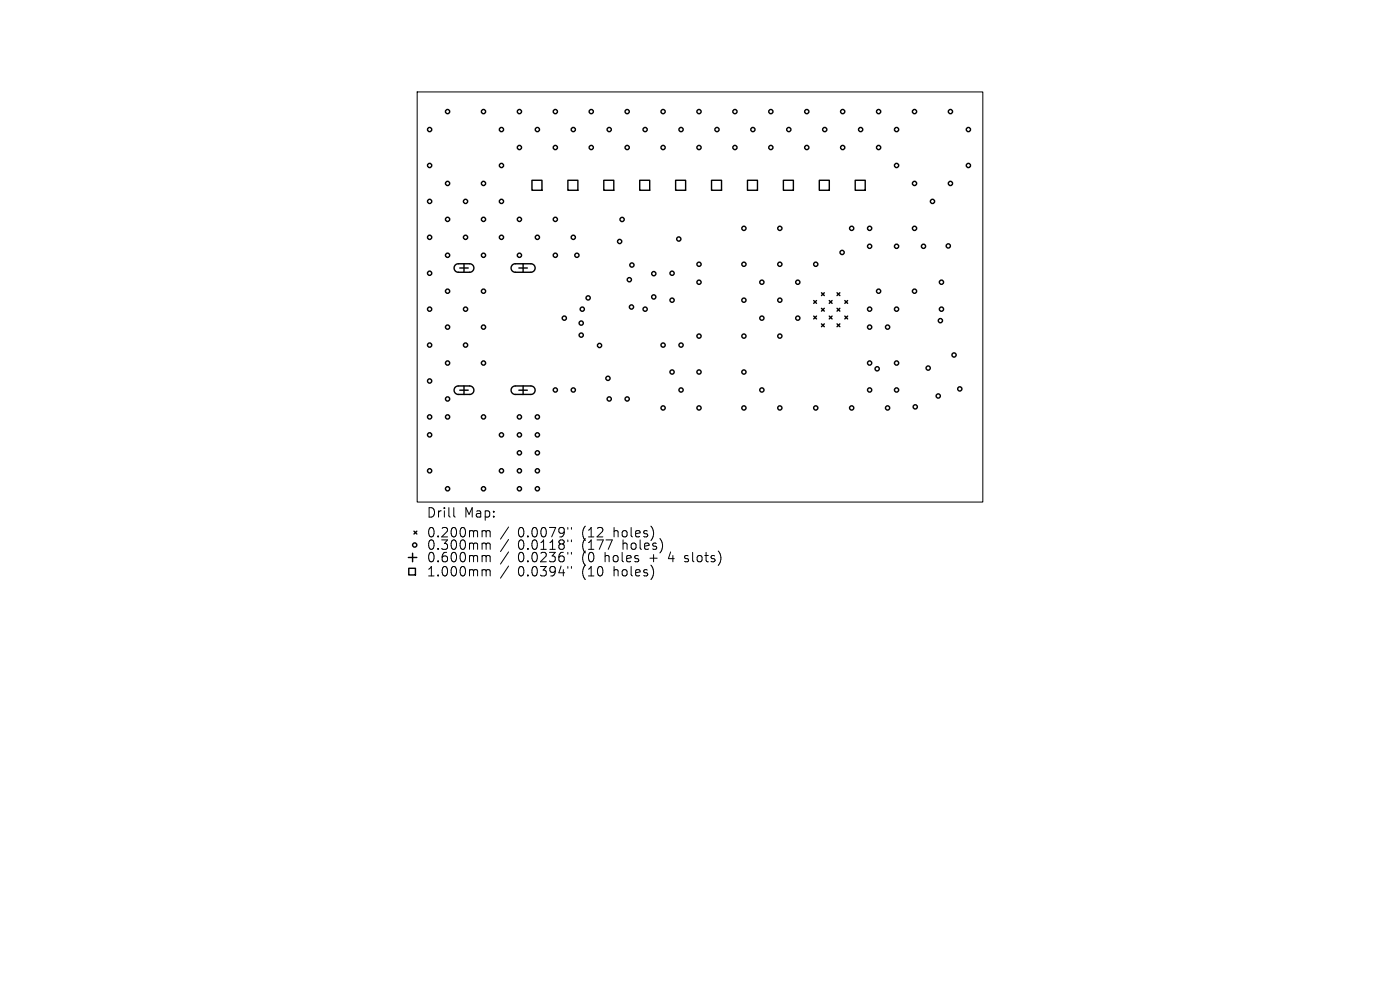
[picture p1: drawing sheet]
<svg xmlns="http://www.w3.org/2000/svg" width="297mm" height="210mm" viewBox="0 0 297 210" stroke-linecap="round" stroke-linejoin="round" font-family="sans-serif">
<defs><g id="words">
<g font-size="2.8">
<text x="90.4" y="110.1">Drill</text>
<text x="98.4" y="110.1">Map:</text>
<text x="90.4" y="114.3">0.200mm</text>
<text x="90.4" y="116.9">0.300mm</text>
<text x="90.4" y="119.6">0.600mm</text>
<text x="109.9" y="114.3">0.0079&quot;</text>
<text x="109.9" y="116.9">0.0118&quot;</text>
<text x="109.9" y="119.6">0.0236&quot;</text>
<text x="123.6" y="114.3">(12</text>
<text x="123.6" y="116.9">(177</text>
<text x="123.6" y="119.6">(0</text>
<text x="128.6" y="119.6">holes</text>
<text x="130.5" y="114.3">holes)</text>
<text x="132.4" y="116.9">holes)</text>
<text x="138.3" y="119.6">+</text>
<text x="142.5" y="119.6">4</text>
<text x="146.1" y="119.6">slots)</text>
<text x="90.4" y="122.6">1.000mm</text>
<text x="109.9" y="122.6">0.0394&quot;</text>
<text x="123.6" y="122.6">(10</text>
<text x="130.5" y="122.6">holes)</text>
</g>
</g></defs>
<g fill="none" stroke="#000" stroke-width=".21">
<path d="M88.5 19.5h120v87h-120zM96.3 107.7v1.7l.3 .3M102.6 112.6l.4 .1 .1 .1M102.6 115.2h.2l.3 .3M102.6 117.8h.2l.3 .3M103.1 112.8l.3-.2 .5 .1 .1 1.2M103.1 112.8v1.1M103.1 115.5v1M103.1 118.1v1.1M103.1 115.5l.3-.3 .5 .1 .1 1.2M103.1 118.1l.3-.3 .5 .1 .1 1.3M107.9 111.8l-1.7 2.6"/>
<path d="M107.9 114.4l-1.7 2.6M107.9 117.1l-1.7 2.5M120.5 111.9v.4M120.5 114.5v.4M120.5 117.2v.4M121.2 111.9v.4M121.2 114.5v.4M121.2 117.2v.4M145.2 119.1l.2 .1M145.3 117.9v.5M102.6 120.8h.2l.3 .3M103.1 121.1v1.1"/>
<path d="M103.1 121.1l.3-.3 .5 .1 .1 1.3M107.9 120.1l-1.7 2.5M120.5 120.2v.4M121.2 120.2v.4"/>
</g>
<g fill="none" stroke="#000" stroke-width=".3">
<path d="M112.9 38.2h2.1v2.2h-2.1zM120.5 38.2h2.1v2.2h-2.1zM128.1 38.2h2.1v2.2h-2.1zM135.7 38.2h2.1v2.2h-2.1zM143.3 38.2h2.2v2.2h-2.2zM151 38.2h2.1v2.2h-2.1zM158.6 38.2h2.1v2.2h-2.1zM166.2 38.2h2.1v2.2h-2.1zM173.8 38.2h2.1v2.2h-2.1zM181.4 38.2h2.2v2.2h-2.2zM96.6 56.2l.6-.2h2.4a.9 .9 0 0 1 .9 .9 .9 .9 0 0 1-.9 .9h-2.4a.9 .9 0 0 1-.8-.6 .9 .9 0 0 1 .2-1zM97.5 56.9h1.8"/>
<path d="M98.4 56v1.8M108.7 56.2l.5-.2h3.4a.9 .9 0 0 1 .9 .9 .9 .9 0 0 1-.9 .9h-3.3a.9 .9 0 0 1-.8-.6 .9 .9 0 0 1 .2-1zM110.1 56.9h1.8M111 56v1.8M172.6 63.8l.6 .6M172.6 67.1l.6 .6M173.2 63.8l-.6 .6M173.2 67.1l-.6 .6M174.3 65.4l.6 .6M174.3 68.7l.6 .6M174.3 62.1l.6 .6M174.9 62.1l-.6 .6"/>
<path d="M174.9 65.4l-.6 .6M174.9 68.7l-.6 .6M175.9 67.1l.6 .6M175.9 63.8l.6 .6M176.5 63.8l-.6 .6M176.5 67.1l-.6 .6M177.6 68.7l.6 .6M177.6 65.4l.6 .6M177.6 62.1l.6 .6M178.2 62.1l-.6 .6M178.2 65.4l-.6 .6M178.2 68.7l-.6 .6"/>
<path d="M179.2 67.1l.6 .6M179.2 63.8l.6 .6M179.8 63.8l-.6 .6M179.8 67.1l-.6 .6M96.6 82.1l.6-.2h2.4a.9 .9 0 0 1 .9 .9 .9 .9 0 0 1-.9 .9h-2.4a.9 .9 0 0 1-.8-.6 .9 .9 0 0 1 .2-1zM97.5 82.8h1.8M98.4 81.9v1.8M108.7 82.1l.5-.2h3.4a.9 .9 0 0 1 .9 .9 .9 .9 0 0 1-.9 .9h-3.3a.9 .9 0 0 1-.8-.6 .9 .9 0 0 1 .2-1zM110.1 82.8h1.8M111 81.9v1.8M86.6 118.3h1.8M87.5 117.4v1.8"/>
<path d="M87.8 112.7l.6 .6M88.4 112.7l-.6 .6M86.7 120.6h1.4v1.4h-1.4z"/>
<circle cx="91.1" cy="35.1" r=".45"/>
<circle cx="91.1" cy="27.5" r=".45"/>
<circle cx="95" cy="23.7" r=".45"/>
<circle cx="95" cy="38.9" r=".45"/>
<circle cx="102.6" cy="23.7" r=".45"/>
<circle cx="102.6" cy="38.9" r=".45"/>
<circle cx="106.4" cy="35.1" r=".45"/>
<circle cx="106.4" cy="27.5" r=".45"/>
<circle cx="110.2" cy="31.3" r=".45"/>
<circle cx="110.2" cy="23.7" r=".45"/>
<circle cx="114" cy="27.5" r=".45"/>
<circle cx="117.8" cy="23.7" r=".45"/>
<circle cx="117.8" cy="31.3" r=".45"/>
<circle cx="121.6" cy="27.5" r=".45"/>
<circle cx="125.4" cy="31.3" r=".45"/>
<circle cx="125.4" cy="23.7" r=".45"/>
<circle cx="129.2" cy="27.5" r=".45"/>
<circle cx="133.1" cy="23.7" r=".45"/>
<circle cx="133.1" cy="31.3" r=".45"/>
<circle cx="136.9" cy="27.5" r=".45"/>
<circle cx="140.7" cy="23.7" r=".45"/>
<circle cx="140.7" cy="31.3" r=".45"/>
<circle cx="144.5" cy="27.5" r=".45"/>
<circle cx="148.3" cy="23.7" r=".45"/>
<circle cx="148.3" cy="31.3" r=".45"/>
<circle cx="152.1" cy="27.5" r=".45"/>
<circle cx="155.9" cy="23.7" r=".45"/>
<circle cx="155.9" cy="31.3" r=".45"/>
<circle cx="159.7" cy="27.5" r=".45"/>
<circle cx="163.5" cy="23.7" r=".45"/>
<circle cx="163.5" cy="31.3" r=".45"/>
<circle cx="167.3" cy="27.5" r=".45"/>
<circle cx="171.2" cy="23.7" r=".45"/>
<circle cx="171.2" cy="31.3" r=".45"/>
<circle cx="175" cy="27.5" r=".45"/>
<circle cx="178.8" cy="31.3" r=".45"/>
<circle cx="178.8" cy="23.7" r=".45"/>
<circle cx="182.6" cy="27.5" r=".45"/>
<circle cx="186.4" cy="23.7" r=".45"/>
<circle cx="186.4" cy="31.3" r=".45"/>
<circle cx="190.2" cy="27.5" r=".45"/>
<circle cx="190.2" cy="35.1" r=".45"/>
<circle cx="194" cy="38.9" r=".45"/>
<circle cx="194" cy="23.7" r=".45"/>
<circle cx="201.6" cy="23.7" r=".45"/>
<circle cx="201.6" cy="38.9" r=".45"/>
<circle cx="205.4" cy="27.5" r=".45"/>
<circle cx="205.4" cy="35.1" r=".45"/>
<circle cx="91.1" cy="58" r=".45"/>
<circle cx="91.1" cy="50.3" r=".45"/>
<circle cx="91.1" cy="42.7" r=".45"/>
<circle cx="95" cy="54.2" r=".45"/>
<circle cx="95" cy="46.5" r=".45"/>
<circle cx="98.8" cy="50.3" r=".45"/>
<circle cx="98.8" cy="42.7" r=".45"/>
<circle cx="102.6" cy="46.5" r=".45"/>
<circle cx="102.6" cy="54.2" r=".45"/>
<circle cx="106.4" cy="50.3" r=".45"/>
<circle cx="106.4" cy="42.7" r=".45"/>
<circle cx="110.2" cy="54.2" r=".45"/>
<circle cx="110.2" cy="46.5" r=".45"/>
<circle cx="114" cy="50.3" r=".45"/>
<circle cx="117.8" cy="46.5" r=".45"/>
<circle cx="117.8" cy="54.2" r=".45"/>
<circle cx="121.6" cy="50.3" r=".45"/>
<circle cx="122.4" cy="54.2" r=".45"/>
<circle cx="131.5" cy="51.2" r=".45"/>
<circle cx="132" cy="46.6" r=".45"/>
<circle cx="133.5" cy="59.3" r=".45"/>
<circle cx="134.1" cy="56.2" r=".45"/>
<circle cx="138.7" cy="58.1" r=".45"/>
<circle cx="142.6" cy="58" r=".45"/>
<circle cx="144" cy="50.7" r=".45"/>
<circle cx="148.3" cy="56.1" r=".45"/>
<circle cx="148.3" cy="59.9" r=".45"/>
<circle cx="157.8" cy="48.4" r=".45"/>
<circle cx="157.8" cy="56.1" r=".45"/>
<circle cx="161.6" cy="59.9" r=".45"/>
<circle cx="165.4" cy="48.4" r=".45"/>
<circle cx="165.4" cy="56.1" r=".45"/>
<circle cx="169.2" cy="59.9" r=".45"/>
<circle cx="173.1" cy="56.1" r=".45"/>
<circle cx="178.7" cy="53.6" r=".45"/>
<circle cx="180.7" cy="48.4" r=".45"/>
<circle cx="184.5" cy="48.4" r=".45"/>
<circle cx="184.5" cy="52.2" r=".45"/>
<circle cx="190.2" cy="52.2" r=".45"/>
<circle cx="194" cy="48.4" r=".45"/>
<circle cx="195.9" cy="52.2" r=".45"/>
<circle cx="197.8" cy="42.7" r=".45"/>
<circle cx="199.7" cy="59.9" r=".45"/>
<circle cx="201.2" cy="52.2" r=".45"/>
<circle cx="91.1" cy="65.6" r=".45"/>
<circle cx="91.1" cy="73.2" r=".45"/>
<circle cx="95" cy="61.8" r=".45"/>
<circle cx="95" cy="69.4" r=".45"/>
<circle cx="95" cy="77" r=".45"/>
<circle cx="98.8" cy="65.6" r=".45"/>
<circle cx="98.8" cy="73.2" r=".45"/>
<circle cx="102.6" cy="69.4" r=".45"/>
<circle cx="102.6" cy="77" r=".45"/>
<circle cx="102.6" cy="61.8" r=".45"/>
<circle cx="119.7" cy="67.5" r=".45"/>
<circle cx="123.3" cy="71.1" r=".45"/>
<circle cx="123.3" cy="68.5" r=".45"/>
<circle cx="123.5" cy="65.6" r=".45"/>
<circle cx="124.8" cy="63.2" r=".45"/>
<circle cx="127.2" cy="73.3" r=".45"/>
<circle cx="134" cy="65.1" r=".45"/>
<circle cx="136.9" cy="65.6" r=".45"/>
<circle cx="138.7" cy="63" r=".45"/>
<circle cx="140.7" cy="73.2" r=".45"/>
<circle cx="142.6" cy="78.9" r=".45"/>
<circle cx="142.6" cy="63.7" r=".45"/>
<circle cx="144.5" cy="73.2" r=".45"/>
<circle cx="148.3" cy="71.3" r=".45"/>
<circle cx="148.3" cy="78.9" r=".45"/>
<circle cx="157.8" cy="71.3" r=".45"/>
<circle cx="157.8" cy="63.7" r=".45"/>
<circle cx="157.8" cy="78.9" r=".45"/>
<circle cx="161.6" cy="67.5" r=".45"/>
<circle cx="165.4" cy="71.3" r=".45"/>
<circle cx="165.4" cy="63.7" r=".45"/>
<circle cx="169.2" cy="67.5" r=".45"/>
<circle cx="184.5" cy="65.6" r=".45"/>
<circle cx="184.5" cy="77" r=".45"/>
<circle cx="184.5" cy="69.4" r=".45"/>
<circle cx="186.1" cy="78.2" r=".45"/>
<circle cx="186.4" cy="61.8" r=".45"/>
<circle cx="188.3" cy="69.4" r=".45"/>
<circle cx="190.2" cy="65.6" r=".45"/>
<circle cx="190.2" cy="77" r=".45"/>
<circle cx="194" cy="61.8" r=".45"/>
<circle cx="196.9" cy="78.1" r=".45"/>
<circle cx="199.5" cy="68" r=".45"/>
<circle cx="199.7" cy="65.6" r=".45"/>
<circle cx="202.4" cy="75.3" r=".45"/>
<circle cx="91.1" cy="92.3" r=".45"/>
<circle cx="91.1" cy="99.9" r=".45"/>
<circle cx="91.1" cy="88.4" r=".45"/>
<circle cx="91.1" cy="80.8" r=".45"/>
<circle cx="95" cy="88.4" r=".45"/>
<circle cx="95" cy="84.6" r=".45"/>
<circle cx="102.6" cy="88.4" r=".45"/>
<circle cx="106.4" cy="99.9" r=".45"/>
<circle cx="106.4" cy="92.3" r=".45"/>
<circle cx="110.2" cy="99.9" r=".45"/>
<circle cx="110.2" cy="92.3" r=".45"/>
<circle cx="110.2" cy="88.4" r=".45"/>
<circle cx="110.2" cy="96.1" r=".45"/>
<circle cx="114" cy="99.9" r=".45"/>
<circle cx="114" cy="96.1" r=".45"/>
<circle cx="114" cy="88.4" r=".45"/>
<circle cx="114" cy="92.3" r=".45"/>
<circle cx="117.8" cy="82.7" r=".45"/>
<circle cx="121.6" cy="82.7" r=".45"/>
<circle cx="129" cy="80.2" r=".45"/>
<circle cx="129.2" cy="84.6" r=".45"/>
<circle cx="133.1" cy="84.6" r=".45"/>
<circle cx="140.7" cy="86.5" r=".45"/>
<circle cx="144.5" cy="82.7" r=".45"/>
<circle cx="148.3" cy="86.5" r=".45"/>
<circle cx="157.8" cy="86.5" r=".45"/>
<circle cx="161.6" cy="82.7" r=".45"/>
<circle cx="165.4" cy="86.5" r=".45"/>
<circle cx="173.1" cy="86.5" r=".45"/>
<circle cx="180.7" cy="86.5" r=".45"/>
<circle cx="184.5" cy="82.7" r=".45"/>
<circle cx="188.3" cy="86.5" r=".45"/>
<circle cx="190.2" cy="82.7" r=".45"/>
<circle cx="194.2" cy="86.3" r=".45"/>
<circle cx="199" cy="84" r=".45"/>
<circle cx="203.6" cy="82.5" r=".45"/>
<circle cx="88" cy="115.6" r=".45"/>
<circle cx="95" cy="103.7" r=".45"/>
<circle cx="102.6" cy="103.7" r=".45"/>
<circle cx="110.2" cy="103.7" r=".45"/>
<circle cx="114" cy="103.7" r=".45"/>
</g>
<use href="#words"/>
</svg>
